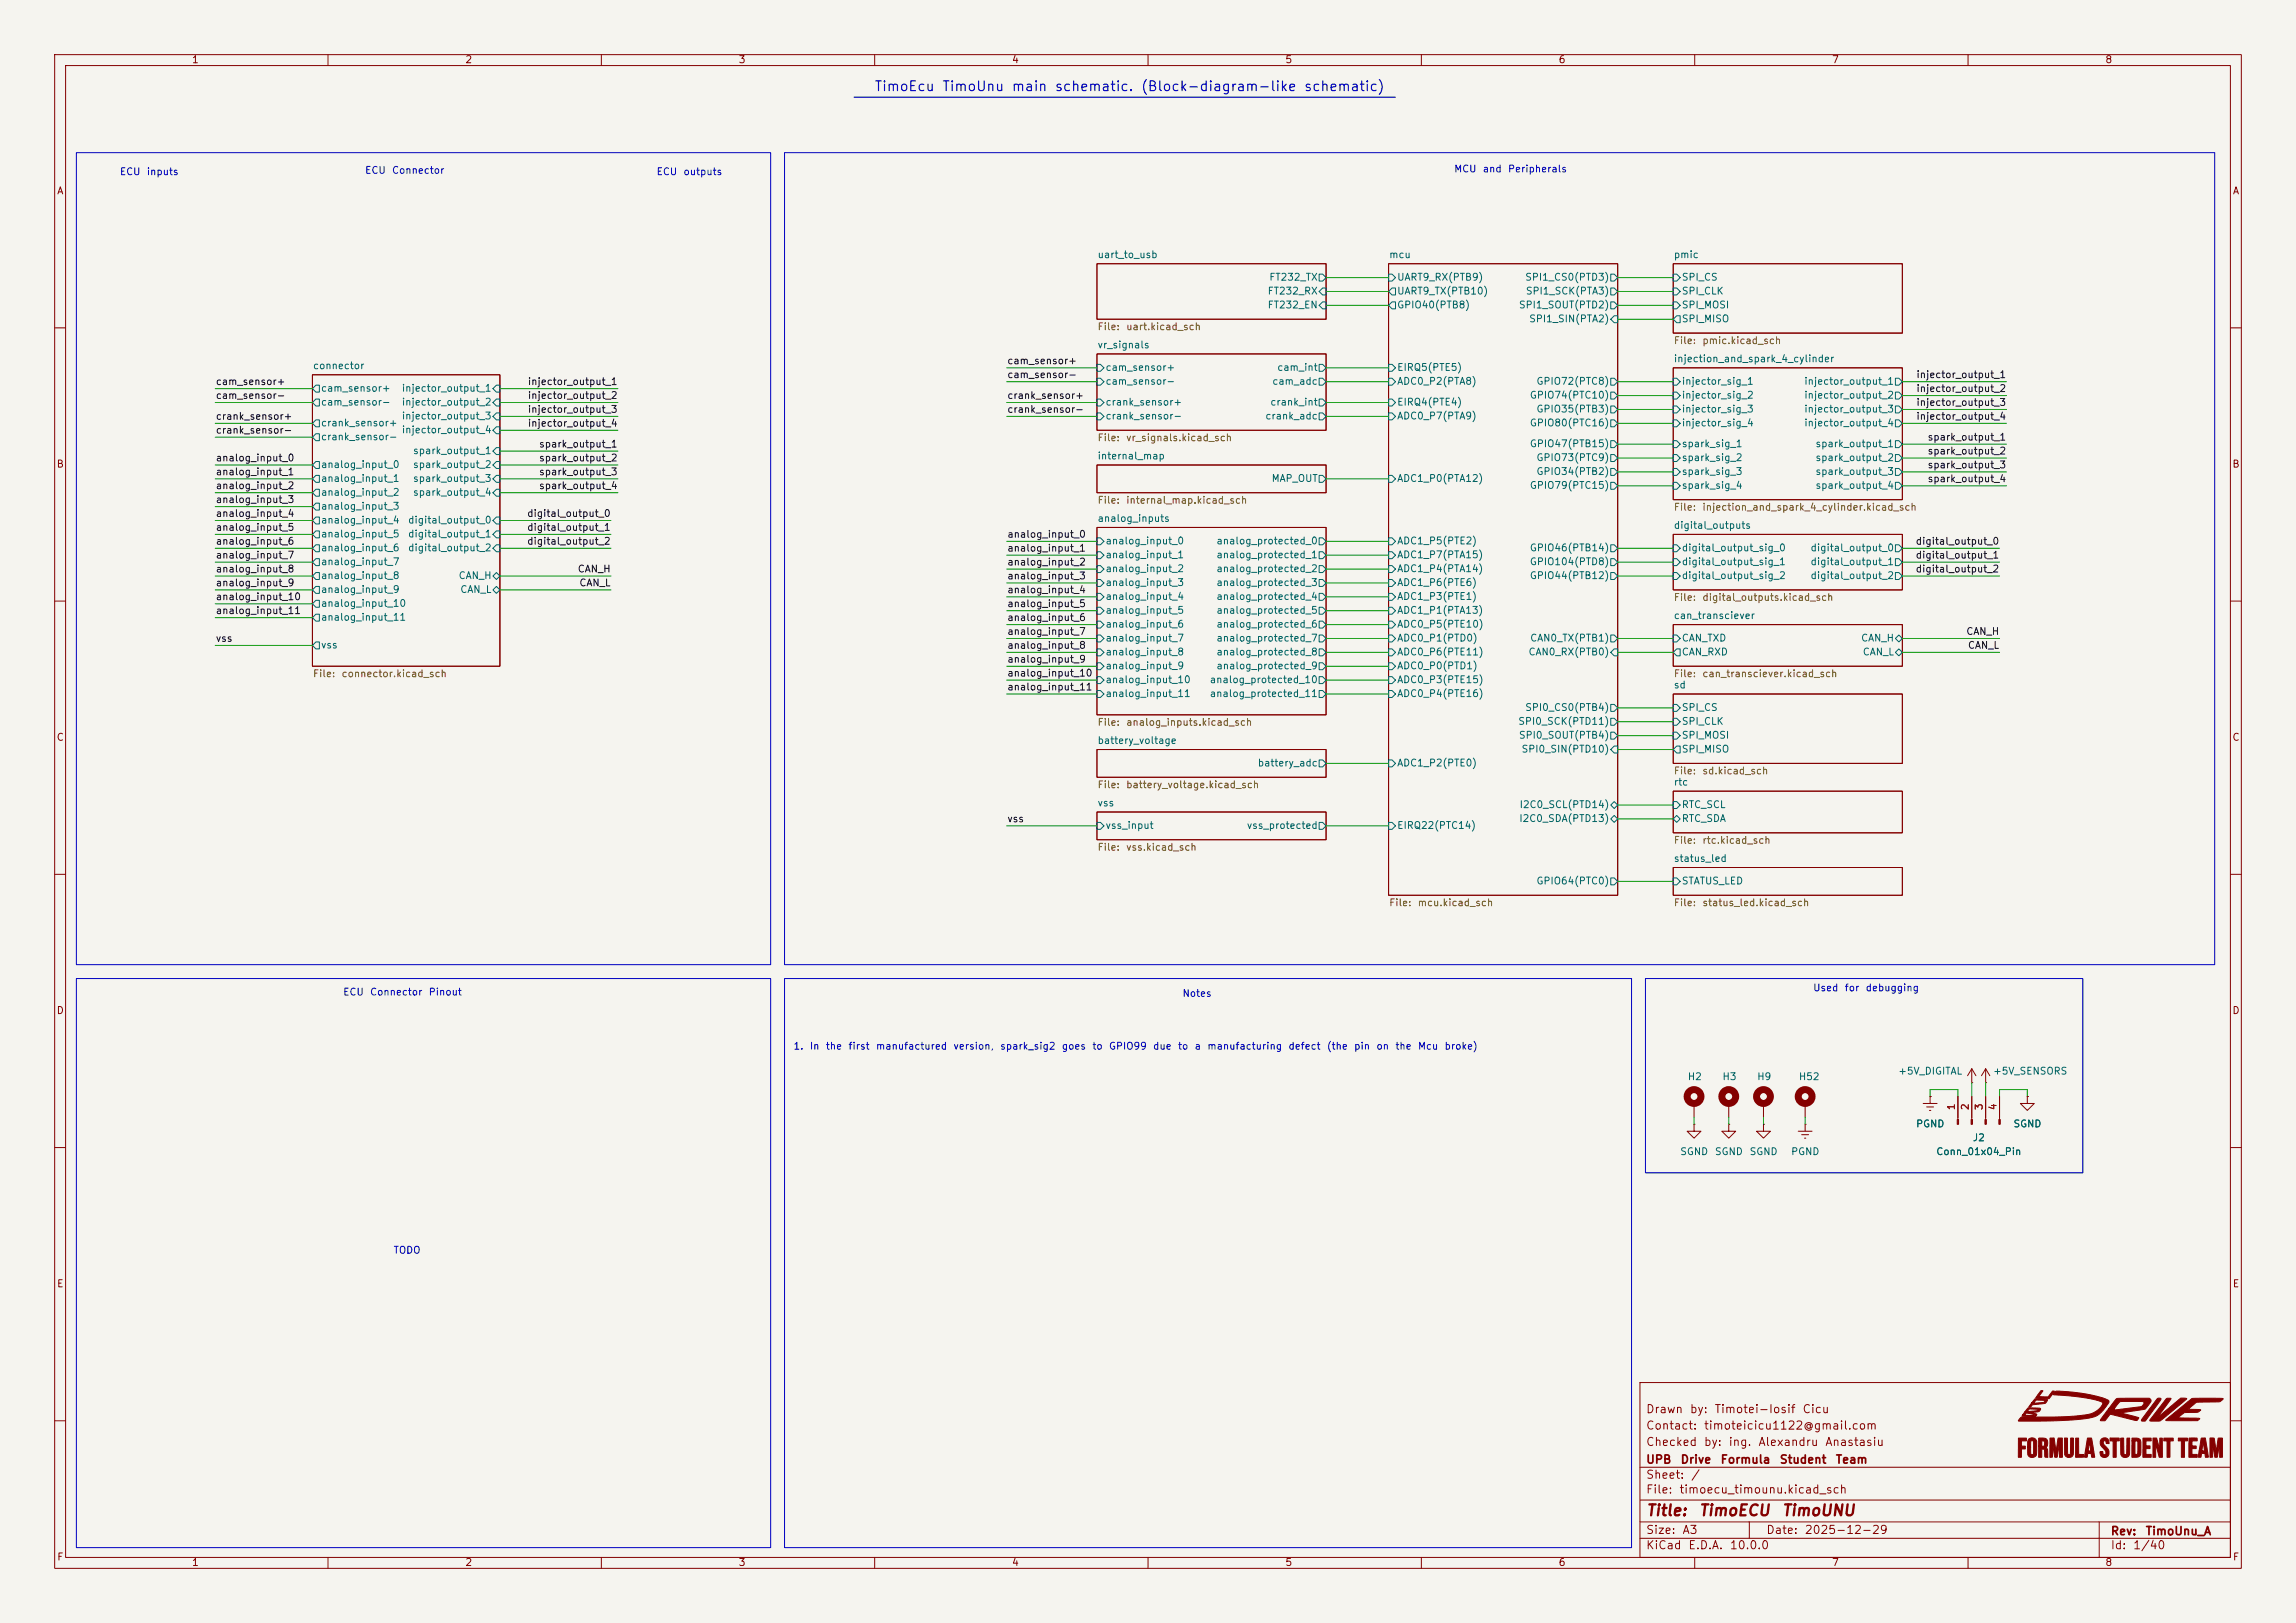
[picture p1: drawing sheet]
<svg xmlns="http://www.w3.org/2000/svg" width="420mm" height="297mm" viewBox="0 0 420 297" stroke-linecap="round" stroke-linejoin="round" font-family="sans-serif">
<defs><g id="words">
<g font-size="2" fill="#840000">
<text x="301" y="277.9">Title:</text>
<text x="310.6" y="277.9">TimoECU</text>
<text x="325.8" y="277.9">TimoUNU</text>
</g>
<g font-size="1.8" fill="#0000c2">
<text x="159.8" y="17.1">TimoEcu</text>
<text x="172.2" y="17.1">TimoUnu</text>
<text x="184.9" y="17.1">main</text>
<text x="192.8" y="17.1">schematic.</text>
<text x="208.6" y="17.1">(Block-diagram-like</text>
<text x="238.4" y="17.1">schematic)</text>
</g>
<g font-size="1.5" fill="#840000">
<text x="301" y="262">Contact:</text>
<text x="301" y="259">Drawn</text>
<text x="309" y="259">by:</text>
<text x="311.6" y="262">timoteicicu1122@gmail.com</text>
<text x="313.5" y="259">Timotei-Iosif</text>
<text x="329.6" y="259">Cicu</text>
<text x="301" y="268.2">UPB</text>
<text x="301" y="265">Checked</text>
<text x="307.3" y="268.2">Drive</text>
<text x="311.6" y="265">by:</text>
<text x="314.6" y="268.2">Formula</text>
<text x="316.1" y="265">ing.</text>
<text x="321.5" y="265">Alexandru</text>
<text x="325.4" y="268.2">Student</text>
<text x="333.8" y="265">Anastasiu</text>
<text x="335.7" y="268.2">Team</text>
<text x="301" y="273.7">File:</text>
<text x="301" y="271">Sheet:</text>
<text x="307.1" y="273.7">timoecu_timounu.kicad_sch</text>
<text x="309.2" y="271">/</text>
<text x="301" y="281.1">Size:</text>
<text x="307.6" y="281.1">A3</text>
<text x="323" y="281.1">Date:</text>
<text x="330" y="281.1">2025-12-29</text>
<text x="386" y="281.3">Rev:</text>
<text x="392.4" y="281.3">TimoUnu_A</text>
<text x="301" y="283.9">KiCad</text>
<text x="308.7" y="283.9">E.D.A.</text>
<text x="316.3" y="283.9">10.0.0</text>
<text x="386" y="283.9">Id:</text>
<text x="390.1" y="283.9">1/40</text>
</g>
<g font-size="1.3" fill="#840000">
<text x="35" y="11.9">1</text>
<text x="85" y="11.9">2</text>
<text x="135" y="11.9">3</text>
<text x="185" y="11.9">4</text>
<text x="235" y="11.9">5</text>
<text x="285" y="11.9">6</text>
<text x="335" y="11.9">7</text>
<text x="385" y="11.9">8</text>
<text x="10.3" y="35.9">A</text>
<text x="408.3" y="35.9">A</text>
<text x="10.3" y="85.9">B</text>
<text x="408.2" y="85.9">B</text>
<text x="10.3" y="135.9">C</text>
<text x="408.2" y="135.9">C</text>
<text x="10.3" y="185.9">D</text>
<text x="408.2" y="185.9">D</text>
<text x="10.3" y="235.9">E</text>
<text x="408.3" y="235.9">E</text>
<text x="10.3" y="285.9">F</text>
<text x="35" y="286.9">1</text>
<text x="85" y="286.9">2</text>
<text x="135" y="286.9">3</text>
<text x="185" y="286.9">4</text>
<text x="235" y="286.9">5</text>
<text x="285" y="286.9">6</text>
<text x="335" y="286.9">7</text>
<text x="385" y="286.9">8</text>
<text x="408.3" y="285.9">F</text>
</g>
<g font-size="1.3" fill="#0000c2">
<text x="21.8" y="32.4">ECU</text>
<text x="26.7" y="32.4">inputs</text>
<text x="66.7" y="32.1">ECU</text>
<text x="71.6" y="32.1">Connector</text>
<text x="120" y="32.4">ECU</text>
<text x="124.9" y="32.4">outputs</text>
<text x="265.9" y="31.9">MCU</text>
<text x="271.1" y="31.9">and</text>
<text x="275.7" y="31.9">Peripherals</text>
<text x="62.7" y="182.5">ECU</text>
<text x="67.6" y="182.5">Connector</text>
<text x="78.3" y="182.5">Pinout</text>
<text x="216.2" y="182.7">Notes</text>
<text x="331.6" y="181.7">Used</text>
<text x="337.3" y="181.7">for</text>
<text x="341.2" y="181.7">debugging</text>
<text x="145" y="192.4">1.</text>
<text x="148" y="192.4">In</text>
<text x="150.9" y="192.4">the</text>
<text x="155.1" y="192.4">first</text>
<text x="160.1" y="192.4">manufactured</text>
<text x="174.3" y="192.4">version,</text>
<text x="182.8" y="192.4">spark_sig2</text>
<text x="194.1" y="192.4">goes</text>
<text x="199.7" y="192.4">to</text>
<text x="202.7" y="192.4">GPIO99</text>
<text x="210.8" y="192.4">due</text>
<text x="215.4" y="192.4">to</text>
<text x="218.4" y="192.4">a</text>
<text x="220.7" y="192.4">manufacturing</text>
<text x="235.6" y="192.4">defect</text>
<text x="242.6" y="192.4">(the</text>
<text x="247.6" y="192.4">pin</text>
<text x="251.7" y="192.4">on</text>
<text x="255.1" y="192.4">the</text>
<text x="259.3" y="192.4">Mcu</text>
<text x="264.1" y="192.4">broke)</text>
<text x="71.9" y="229.7">TODO</text>
</g>
<g font-size="1.3" fill="#006464">
<text x="200.7" y="47.5">uart_to_usb</text>
<text x="254" y="47.5">mcu</text>
<text x="306.1" y="47.5">pmic</text>
<text x="232.1" y="51.7">FT232_TX</text>
<text x="255.5" y="51.7">UART9_RX(PTB9)</text>
<text x="278.9" y="51.7">SPI1_CS0(PTD3)</text>
<text x="307.5" y="51.7">SPI_CS</text>
<text x="231.8" y="54.2">FT232_RX</text>
<text x="231.8" y="56.7">FT232_EN</text>
<text x="255.5" y="54.2">UART9_TX(PTB10)</text>
<text x="255.5" y="56.7">GPIO40(PTB8)</text>
<text x="277.7" y="56.7">SPI1_SOUT(PTD2)</text>
<text x="279" y="54.2">SPI1_SCK(PTA3)</text>
<text x="279.6" y="59.3">SPI1_SIN(PTA2)</text>
<text x="307.5" y="54.2">SPI_CLK</text>
<text x="307.5" y="59.3">SPI_MISO</text>
<text x="307.5" y="56.7">SPI_MOSI</text>
<text x="200.7" y="64.1">vr_signals</text>
<text x="57.1" y="67.9">connector</text>
<text x="58.6" y="72">cam_sensor+</text>
<text x="73.4" y="72">injector_output_1</text>
<text x="202.1" y="68.2">cam_sensor+</text>
<text x="202.1" y="70.7">cam_sensor-</text>
<text x="232.6" y="70.7">cam_adc</text>
<text x="233.5" y="68.2">cam_int</text>
<text x="255.5" y="70.7">ADC0_P2(PTA8)</text>
<text x="255.5" y="68.2">EIRQ5(PTE5)</text>
<text x="280.9" y="70.7">GPIO72(PTC8)</text>
<text x="306.1" y="66.6">injection_and_spark_4_cylinder</text>
<text x="307.5" y="70.7">injector_sig_1</text>
<text x="329.9" y="70.7">injector_output_1</text>
<text x="58.6" y="74.5">cam_sensor-</text>
<text x="73.4" y="74.5">injector_output_2</text>
<text x="73.4" y="77.1">injector_output_3</text>
<text x="202.1" y="74.5">crank_sensor+</text>
<text x="202.1" y="77.1">crank_sensor-</text>
<text x="231.4" y="77.1">crank_adc</text>
<text x="232.3" y="74.5">crank_int</text>
<text x="255.5" y="77.1">ADC0_P7(PTA9)</text>
<text x="255.5" y="74.5">EIRQ4(PTE4)</text>
<text x="279.7" y="73.3">GPIO74(PTC10)</text>
<text x="280.9" y="75.8">GPIO35(PTB3)</text>
<text x="307.5" y="73.3">injector_sig_2</text>
<text x="307.5" y="75.8">injector_sig_3</text>
<text x="329.9" y="73.3">injector_output_2</text>
<text x="329.9" y="75.8">injector_output_3</text>
<text x="58.6" y="78.3">crank_sensor+</text>
<text x="58.6" y="80.9">crank_sensor-</text>
<text x="73.4" y="79.6">injector_output_4</text>
<text x="75.4" y="83.4">spark_output_1</text>
<text x="279.7" y="78.3">GPIO80(PTC16)</text>
<text x="279.7" y="82.1">GPIO47(PTB15)</text>
<text x="307.5" y="78.3">injector_sig_4</text>
<text x="307.5" y="82.1">spark_sig_1</text>
<text x="329.9" y="78.3">injector_output_4</text>
<text x="332" y="82.1">spark_output_1</text>
<text x="58.6" y="86">analog_input_0</text>
<text x="58.6" y="88.5">analog_input_1</text>
<text x="75.4" y="86">spark_output_2</text>
<text x="75.4" y="88.5">spark_output_3</text>
<text x="200.7" y="84.4">internal_map</text>
<text x="232.5" y="88.5">MAP_OUT</text>
<text x="255.5" y="88.5">ADC1_P0(PTA12)</text>
<text x="279.7" y="89.8">GPIO79(PTC15)</text>
<text x="280.9" y="87.2">GPIO34(PTB2)</text>
<text x="280.9" y="84.7">GPIO73(PTC9)</text>
<text x="307.5" y="84.7">spark_sig_2</text>
<text x="307.5" y="87.2">spark_sig_3</text>
<text x="307.5" y="89.8">spark_sig_4</text>
<text x="332" y="84.7">spark_output_2</text>
<text x="332" y="87.2">spark_output_3</text>
<text x="332" y="89.8">spark_output_4</text>
<text x="58.6" y="91">analog_input_2</text>
<text x="58.6" y="93.6">analog_input_3</text>
<text x="75.4" y="91">spark_output_4</text>
<text x="200.7" y="95.8">analog_inputs</text>
<text x="58.6" y="96.1">analog_input_4</text>
<text x="58.6" y="98.7">analog_input_5</text>
<text x="58.6" y="101.2">analog_input_6</text>
<text x="74.5" y="96.1">digital_output_0</text>
<text x="74.5" y="98.7">digital_output_1</text>
<text x="74.5" y="101.2">digital_output_2</text>
<text x="202.1" y="99.9">analog_input_0</text>
<text x="222.4" y="99.9">analog_protected_0</text>
<text x="255.5" y="99.9">ADC1_P5(PTE2)</text>
<text x="279.7" y="101.2">GPIO46(PTB14)</text>
<text x="306.1" y="97.1">digital_outputs</text>
<text x="307.5" y="101.2">digital_output_sig_0</text>
<text x="331.1" y="101.2">digital_output_0</text>
<text x="58.6" y="103.7">analog_input_7</text>
<text x="58.6" y="106.3">analog_input_8</text>
<text x="83.8" y="106.3">CAN_H</text>
<text x="202.1" y="102.5">analog_input_1</text>
<text x="202.1" y="105">analog_input_2</text>
<text x="202.1" y="107.5">analog_input_3</text>
<text x="222.4" y="102.5">analog_protected_1</text>
<text x="222.4" y="105">analog_protected_2</text>
<text x="222.4" y="107.5">analog_protected_3</text>
<text x="255.5" y="105">ADC1_P4(PTA14)</text>
<text x="255.5" y="107.5">ADC1_P6(PTE6)</text>
<text x="255.5" y="102.5">ADC1_P7(PTA15)</text>
<text x="279.7" y="103.7">GPIO104(PTD8)</text>
<text x="279.7" y="106.3">GPIO44(PTB12)</text>
<text x="307.5" y="103.7">digital_output_sig_1</text>
<text x="307.5" y="106.3">digital_output_sig_2</text>
<text x="331.1" y="103.7">digital_output_1</text>
<text x="331.1" y="106.3">digital_output_2</text>
<text x="58.6" y="108.8">analog_input_9</text>
<text x="58.6" y="111.4">analog_input_10</text>
<text x="58.6" y="113.9">analog_input_11</text>
<text x="84.1" y="108.8">CAN_L</text>
<text x="202.1" y="110.1">analog_input_4</text>
<text x="202.1" y="112.6">analog_input_5</text>
<text x="222.4" y="110.1">analog_protected_4</text>
<text x="222.4" y="112.6">analog_protected_5</text>
<text x="255.5" y="112.6">ADC1_P1(PTA13)</text>
<text x="255.5" y="110.1">ADC1_P3(PTE1)</text>
<text x="306.1" y="113.6">can_transciever</text>
<text x="58.6" y="119">vss</text>
<text x="202.1" y="115.2">analog_input_6</text>
<text x="202.1" y="117.7">analog_input_7</text>
<text x="222.4" y="115.2">analog_protected_6</text>
<text x="222.4" y="117.7">analog_protected_7</text>
<text x="255.5" y="117.7">ADC0_P1(PTD0)</text>
<text x="255.5" y="115.2">ADC0_P5(PTE10)</text>
<text x="279.8" y="117.7">CAN0_TX(PTB1)</text>
<text x="307.5" y="117.7">CAN_TXD</text>
<text x="340.3" y="117.7">CAN_H</text>
<text x="202.1" y="120.2">analog_input_8</text>
<text x="202.1" y="122.8">analog_input_9</text>
<text x="202.1" y="125.3">analog_input_10</text>
<text x="221.2" y="125.3">analog_protected_10</text>
<text x="222.4" y="120.2">analog_protected_8</text>
<text x="222.4" y="122.8">analog_protected_9</text>
<text x="255.5" y="122.8">ADC0_P0(PTD1)</text>
<text x="255.5" y="125.3">ADC0_P3(PTE15)</text>
<text x="255.5" y="120.2">ADC0_P6(PTE11)</text>
<text x="279.5" y="120.2">CAN0_RX(PTB0)</text>
<text x="307.5" y="120.2">CAN_RXD</text>
<text x="340.6" y="120.2">CAN_L</text>
<text x="202.1" y="127.9">analog_input_11</text>
<text x="221.2" y="127.9">analog_protected_11</text>
<text x="255.5" y="127.9">ADC0_P4(PTE16)</text>
<text x="278.9" y="130.4">SPI0_CS0(PTB4)</text>
<text x="306.1" y="126.3">sd</text>
<text x="307.5" y="130.4">SPI_CS</text>
<text x="200.7" y="136.4">battery_voltage</text>
<text x="277.6" y="132.9">SPI0_SCK(PTD11)</text>
<text x="277.7" y="135.5">SPI0_SOUT(PTB4)</text>
<text x="307.5" y="135.5">SPI_MOSI</text>
<text x="307.5" y="132.9">SPI_CLK</text>
<text x="230" y="140.6">battery_adc</text>
<text x="255.5" y="140.6">ADC1_P2(PTE0)</text>
<text x="278.2" y="138">SPI0_SIN(PTD10)</text>
<text x="307.5" y="138">SPI_MISO</text>
<text x="200.7" y="147.9">vss</text>
<text x="277.9" y="148.2">I2C0_SCL(PTD14)</text>
<text x="306.1" y="144.1">rtc</text>
<text x="307.5" y="148.2">RTC_SCL</text>
<text x="202.1" y="152">vss_input</text>
<text x="228" y="152">vss_protected</text>
<text x="255.5" y="152">EIRQ22(PTC14)</text>
<text x="277.8" y="150.7">I2C0_SDA(PTD13)</text>
<text x="307.5" y="150.7">RTC_SDA</text>
<text x="306.1" y="158">status_led</text>
<text x="280.9" y="162.2">GPIO64(PTC0)</text>
<text x="307.5" y="162.2">STATUS_LED</text>
<text x="308.6" y="198">H2</text>
<text x="315" y="198">H3</text>
<text x="321.3" y="198">H9</text>
<text x="328.9" y="198">H52</text>
<text x="347.1" y="197">+5V_DIGITAL</text>
<text x="364.5" y="197">+5V_SENSORS</text>
<text x="350.4" y="206.6">PGND</text>
<text x="360.8" y="209.1">J2</text>
<text x="368.2" y="206.6">SGND</text>
<text x="307.2" y="211.7">SGND</text>
<text x="313.6" y="211.7">SGND</text>
<text x="319.9" y="211.7">SGND</text>
<text x="327.5" y="211.7">PGND</text>
<text x="354.1" y="211.7">Conn_01x04_Pin</text>
</g>
<g font-size="1.3" fill="#725600">
<text x="200.7" y="60.7">File:</text>
<text x="205.9" y="60.7">uart.kicad_sch</text>
<text x="306.1" y="63.3">File:</text>
<text x="311.3" y="63.3">pmic.kicad_sch</text>
<text x="200.7" y="81.1">File:</text>
<text x="205.9" y="81.1">vr_signals.kicad_sch</text>
<text x="200.7" y="92.5">File:</text>
<text x="205.9" y="92.5">internal_map.kicad_sch</text>
<text x="306.1" y="93.8">File:</text>
<text x="311.3" y="93.8">injection_and_spark_4_cylinder.kicad_sch</text>
<text x="306.1" y="110.3">File:</text>
<text x="311.3" y="110.3">digital_outputs.kicad_sch</text>
<text x="57.1" y="124.2">File:</text>
<text x="62.4" y="124.2">connector.kicad_sch</text>
<text x="306.1" y="124.2">File:</text>
<text x="311.3" y="124.2">can_transciever.kicad_sch</text>
<text x="200.7" y="133.1">File:</text>
<text x="205.9" y="133.1">analog_inputs.kicad_sch</text>
<text x="306.1" y="142">File:</text>
<text x="311.3" y="142">sd.kicad_sch</text>
<text x="200.7" y="144.6">File:</text>
<text x="205.9" y="144.6">battery_voltage.kicad_sch</text>
<text x="200.7" y="156">File:</text>
<text x="205.9" y="156">vss.kicad_sch</text>
<text x="306.1" y="154.7">File:</text>
<text x="311.3" y="154.7">rtc.kicad_sch</text>
<text x="254" y="166.1">File:</text>
<text x="259.2" y="166.1">mcu.kicad_sch</text>
<text x="306.1" y="166.1">File:</text>
<text x="311.3" y="166.1">status_led.kicad_sch</text>
</g>
<g font-size="1.3" fill="#0f0f0f">
<text x="39.4" y="70.8">cam_sensor+</text>
<text x="96.4" y="70.8">injector_output_1</text>
<text x="184.1" y="69.5">cam_sensor-</text>
<text x="184.1" y="67">cam_sensor+</text>
<text x="350.4" y="69.5">injector_output_1</text>
<text x="39.4" y="73.3">cam_sensor-</text>
<text x="39.4" y="77.1">crank_sensor+</text>
<text x="96.4" y="75.9">injector_output_3</text>
<text x="96.4" y="73.3">injector_output_2</text>
<text x="184.1" y="75.9">crank_sensor-</text>
<text x="184.1" y="73.3">crank_sensor+</text>
<text x="350.4" y="77.1">injector_output_4</text>
<text x="350.4" y="74.6">injector_output_3</text>
<text x="350.4" y="72">injector_output_2</text>
<text x="39.4" y="79.7">crank_sensor-</text>
<text x="96.4" y="78.4">injector_output_4</text>
<text x="98.5" y="82.2">spark_output_1</text>
<text x="352.5" y="83.5">spark_output_2</text>
<text x="352.5" y="80.9">spark_output_1</text>
<text x="39.4" y="89.8">analog_input_2</text>
<text x="39.4" y="87.3">analog_input_1</text>
<text x="39.4" y="84.7">analog_input_0</text>
<text x="98.5" y="87.3">spark_output_3</text>
<text x="98.5" y="89.8">spark_output_4</text>
<text x="98.5" y="84.7">spark_output_2</text>
<text x="352.5" y="88.6">spark_output_4</text>
<text x="352.5" y="86">spark_output_3</text>
<text x="39.4" y="92.4">analog_input_3</text>
<text x="39.4" y="94.9">analog_input_4</text>
<text x="96.3" y="94.9">digital_output_0</text>
<text x="39.4" y="100">analog_input_6</text>
<text x="39.4" y="97.4">analog_input_5</text>
<text x="96.3" y="100">digital_output_2</text>
<text x="96.3" y="97.4">digital_output_1</text>
<text x="184.1" y="98.7">analog_input_0</text>
<text x="184.1" y="101.3">analog_input_1</text>
<text x="350.3" y="100">digital_output_0</text>
<text x="39.4" y="102.5">analog_input_7</text>
<text x="39.4" y="105.1">analog_input_8</text>
<text x="39.4" y="107.6">analog_input_9</text>
<text x="105.6" y="105.1">CAN_H</text>
<text x="105.9" y="107.6">CAN_L</text>
<text x="184.1" y="106.3">analog_input_3</text>
<text x="184.1" y="103.8">analog_input_2</text>
<text x="350.3" y="102.5">digital_output_1</text>
<text x="350.3" y="105.1">digital_output_2</text>
<text x="39.4" y="110.1">analog_input_10</text>
<text x="39.4" y="112.7">analog_input_11</text>
<text x="184.1" y="114">analog_input_6</text>
<text x="184.1" y="111.4">analog_input_5</text>
<text x="184.1" y="108.9">analog_input_4</text>
<text x="39.4" y="117.8">vss</text>
<text x="184.1" y="119">analog_input_8</text>
<text x="184.1" y="116.5">analog_input_7</text>
<text x="359.6" y="116.5">CAN_H</text>
<text x="359.9" y="119">CAN_L</text>
<text x="184.1" y="121.6">analog_input_9</text>
<text x="184.1" y="124.1">analog_input_10</text>
<text x="184.1" y="126.7">analog_input_11</text>
<text x="184.1" y="150.8">vss</text>
</g>
<g font-size="1.3" fill="#a90000">
<text x="357.9" y="203.3" transform="rotate(-90 357.9 203.3)">1</text>
<text x="360.4" y="203.3" transform="rotate(-90 360.4 203.3)">2</text>
<text x="363" y="203.3" transform="rotate(-90 363 203.3)">3</text>
<text x="365.5" y="203.3" transform="rotate(-90 365.5 203.3)">4</text>
</g>
</g></defs>
<path d="M0 0h420v297h-420z" fill="#f5f4ef" stroke="#f5f4ef" stroke-width=".18"/>
<g fill="none" stroke="#840000" stroke-width=".18">
<path d="M10 10h400v277h-400zM12 12h396v273h-396zM60 10v2M110 10v2M160 10v2M210 10v2M260 10v2M310 10v2M360 10v2M200.7 48.3h41.9v10.1h-41.9zM254 48.3h41.9v115.5h-41.9zM306.1 48.3h41.9v12.7h-41.9z"/>
<path d="M10 60h2M57.1 68.6h34.3v53.3h-34.3zM200.7 64.8h41.9v13.9h-41.9zM306.1 67.3h41.9v24.1h-41.9zM408 60h2M200.7 96.5h41.9v34.3h-41.9zM200.7 85.1h41.9v5.1h-41.9zM306.1 97.8h41.9v10.2h-41.9zM10 110h2M306.1 114.3h41.9v7.6h-41.9zM408 110h2M200.7 137.2h41.9v5h-41.9z"/>
<path d="M306.1 127h41.9v12.7h-41.9zM10 160h2M200.7 148.6h41.9v5.1h-41.9zM306.1 158.8h41.9v5h-41.9zM306.1 144.8h41.9v7.6h-41.9zM408 160h2M360.7 198.1h.1M360.7 195.6l-.8 1.3M360.7 195.6l.7 1.3M360.7 195.6v2.5M363.2 198.1h.1M363.2 195.6v2.5"/>
<path d="M363.2 195.6l-.7 1.3M363.2 195.6l.8 1.3M10 210h2M309.9 205.7v1.3h1.2l-1.2 1.3-1.3-1.3h1.3M309.9 205.7h.1M309.9 201.9v2.6M316.2 205.7v1.3h1.3l-1.3 1.3-1.2-1.3h1.2M316.2 205.7h.1M316.2 201.9v2.6M322.6 205.7v1.3h1.2l-1.2 1.3-1.3-1.3h1.3M322.6 205.7h.1M322.6 201.9v2.6"/>
<path d="M328.9 207h2.6M329.6 207.6h1.2M330.1 208.3h.2M330.2 205.7h.1M330.2 201.9v2.6M330.2 205.7v1.3M351.8 201.9h2.5M352.4 202.6h1.3M352.9 203.2h.3M353.1 200.7h.1M353.1 200.7v1.2M358.1 200.7v4.2"/>
<path d="M360.7 200.7v4.2M363.2 200.7v4.2M365.8 200.7v4.2M370.8 200.7v1.2h1.3l-1.3 1.3-1.2-1.3h1.2M370.8 200.7h.1M408 210h2M300 253h108v32h-108zM10 260h2M300 278.5h108M300 274.5h108M300 268.5h108M320 278.5v3"/>
<path d="M384 278.5v6.5M408 260h2M60 285v2M110 285v2M160 285v2M210 285v2M260 285v2M300 281.5h108M310 285v2M360 285v2"/>
</g>
<g fill="none" stroke="#006464" stroke-width=".18">
<path d="M241.3 50.2h.6l.7 .6-.7 .6h-.6zM241.9 52.7h.7v1.3h-.7l-.6-.7zM241.9 55.2h.7v1.3h-.7l-.6-.6zM254 50.2h.6l.7 .6-.7 .6h-.6zM254.6 52.7h.7v1.3h-.7l-.6-.7zM254.6 55.2h.7v1.3h-.7l-.6-.6zM294.6 50.2h.7l.6 .6-.6 .6h-.7zM294.6 52.7h.7l.6 .6-.6 .7h-.7zM294.6 55.2h.7l.6 .7-.6 .6h-.7zM295.3 57.8h.6v1.3h-.6l-.7-.7zM306.1 52.7h.6l.6 .6-.6 .7h-.6zM306.1 50.2h.6l.6 .6-.6 .6h-.6z"/>
<path d="M306.1 55.2h.6l.6 .7-.6 .6h-.6zM306.7 57.8h.6v1.3h-.6l-.6-.7zM57.8 70.5h.6v1.3h-.6l-.7-.7zM57.8 73h.6v1.3h-.6l-.7-.6zM57.8 76.8h.6v1.3h-.6l-.7-.6zM57.8 79.4h.6v1.2h-.6l-.7-.6zM90.2 71.1l.6-.6h.6v1.3h-.6zM90.2 76.2l.6-.6h.6v1.2h-.6zM90.8 73h.6v1.3h-.6l-.6-.6zM90.8 78.1h.6v1.3h-.6l-.6-.7zM200.7 66.7h.6l.6 .6-.6 .6h-.6zM200.7 69.2h.6l.6 .7-.6 .6h-.6z"/>
<path d="M200.7 73h.6l.6 .7-.6 .6h-.6zM200.7 75.6h.6l.6 .6-.6 .6h-.6zM241.3 69.2h.6l.7 .7-.7 .6h-.6zM241.3 66.7h.6l.7 .6-.7 .6h-.6zM241.3 75.6h.6l.7 .6-.7 .6h-.6zM241.3 73h.6l.7 .7-.7 .6h-.6zM254 69.2h.6l.7 .7-.7 .6h-.6zM254 75.6h.6l.7 .6-.7 .6h-.6zM254 66.7h.6l.7 .6-.7 .6h-.6zM254 73h.6l.7 .7-.7 .6h-.6zM294.6 76.8h.7l.6 .7-.6 .6h-.7zM294.6 74.3h.7l.6 .6-.6 .7h-.7z"/>
<path d="M294.6 69.2h.7l.6 .7-.6 .6h-.7zM294.6 71.8h.7l.6 .6-.6 .6h-.7zM306.1 69.2h.6l.6 .7-.6 .6h-.6zM306.1 71.8h.6l.6 .6-.6 .6h-.6zM306.1 74.3h.6l.6 .6-.6 .7h-.6zM306.1 76.8h.6l.6 .7-.6 .6h-.6zM346.7 69.2h.6l.7 .7-.7 .6h-.6zM346.7 71.8h.6l.7 .6-.7 .6h-.6zM346.7 74.3h.6l.7 .6-.7 .7h-.6zM346.7 76.8h.6l.7 .7-.7 .6h-.6zM57.8 84.5h.6v1.2h-.6l-.7-.6zM57.8 87h.6v1.3h-.6l-.7-.7z"/>
<path d="M57.8 89.5h.6v1.3h-.6l-.7-.6zM57.8 92.1h.6v1.2h-.6l-.7-.6zM57.8 94.6h.6v1.3h-.6l-.7-.6zM57.8 97.2h.6v1.2h-.6l-.7-.6zM57.8 99.7h.6v1.3h-.6l-.7-.7zM90.2 82.6l.6-.7h.6v1.3h-.6zM90.2 87.6l.6-.6h.6v1.3h-.6zM90.8 84.5h.6v1.2h-.6l-.6-.6zM90.8 89.5h.6v1.3h-.6l-.6-.6zM90.8 94.6h.6v1.3h-.6l-.6-.6zM90.8 97.2h.6v1.2h-.6l-.6-.6zM200.7 98.4h.6l.6 .7-.6 .6h-.6z"/>
<path d="M241.3 98.4h.6l.7 .7-.7 .6h-.6zM241.3 87h.6l.7 .6-.7 .7h-.6zM254 87h.6l.7 .6-.7 .7h-.6zM254 98.4h.6l.7 .7-.7 .6h-.6zM294.6 88.3h.7l.6 .6-.6 .6h-.7zM294.6 85.7h.7l.6 .7-.6 .6h-.7zM294.6 99.7h.7l.6 .6-.6 .7h-.7zM294.6 80.6h.7l.6 .7-.6 .6h-.7zM294.6 83.2h.7l.6 .6-.6 .7h-.7zM306.1 80.6h.6l.6 .7-.6 .6h-.6zM306.1 83.2h.6l.6 .6-.6 .7h-.6zM306.1 85.7h.6l.6 .7-.6 .6h-.6z"/>
<path d="M306.1 88.3h.6l.6 .6-.6 .6h-.6zM306.1 99.7h.6l.6 .6-.6 .7h-.6zM346.7 80.6h.6l.7 .7-.7 .6h-.6zM346.7 83.2h.6l.7 .6-.7 .7h-.6zM346.7 85.7h.6l.7 .7-.7 .6h-.6zM346.7 88.3h.6l.7 .6-.7 .6h-.6zM346.7 99.7h.6l.7 .6-.7 .7h-.6zM57.8 102.2h.6v1.3h-.6l-.7-.6zM57.8 104.8h.6v1.2h-.6l-.7-.6zM57.8 107.3h.6v1.3h-.6l-.7-.6zM57.8 109.9h.6v1.2h-.6l-.7-.6zM57.8 112.4h.6v1.3h-.6l-.7-.7z"/>
<path d="M57.8 117.5h.6v1.2h-.6l-.7-.6zM90.2 105.4l.6-.6 .6 .6-.6 .6zM90.2 108l.6-.7 .6 .7-.6 .6zM90.2 100.3l.6-.6h.6v1.3h-.6zM200.7 101h.6l.6 .6-.6 .6h-.6zM200.7 103.5h.6l.6 .6-.6 .7h-.6zM200.7 106h.6l.6 .7-.6 .6h-.6zM200.7 108.6h.6l.6 .6-.6 .7h-.6zM200.7 111.1h.6l.6 .7-.6 .6h-.6zM200.7 113.7h.6l.6 .6-.6 .6h-.6zM200.7 116.2h.6l.6 .6-.6 .7h-.6zM200.7 118.7h.6l.6 .7-.6 .6h-.6z"/>
<path d="M241.3 101h.6l.7 .6-.7 .6h-.6zM241.3 103.5h.6l.7 .6-.7 .7h-.6zM241.3 106h.6l.7 .7-.7 .6h-.6zM241.3 108.6h.6l.7 .6-.7 .7h-.6zM241.3 111.1h.6l.7 .7-.7 .6h-.6zM241.3 113.7h.6l.7 .6-.7 .6h-.6zM241.3 116.2h.6l.7 .6-.7 .7h-.6zM241.3 118.7h.6l.7 .7-.7 .6h-.6zM254 116.2h.6l.7 .6-.7 .7h-.6zM254 113.7h.6l.7 .6-.7 .6h-.6zM254 118.7h.6l.7 .7-.7 .6h-.6zM254 111.1h.6l.7 .7-.7 .6h-.6z"/>
<path d="M254 108.6h.6l.7 .6-.7 .7h-.6zM254 103.5h.6l.7 .6-.7 .7h-.6zM254 106h.6l.7 .7-.7 .6h-.6zM254 101h.6l.7 .6-.7 .6h-.6zM294.6 102.2h.7l.6 .7-.6 .6h-.7zM294.6 116.2h.7l.6 .6-.6 .7h-.7zM294.6 104.8h.7l.6 .6-.6 .6h-.7zM295.3 118.7h.6v1.3h-.6l-.7-.6zM306.1 116.2h.6l.6 .6-.6 .7h-.6zM306.1 102.2h.6l.6 .7-.6 .6h-.6zM306.1 104.8h.6l.6 .6-.6 .6h-.6zM306.7 118.7h.6v1.3h-.6l-.6-.6z"/>
<path d="M346.7 116.8l.6-.6 .7 .6-.7 .7zM346.7 119.4l.6-.7 .7 .7-.7 .6zM346.7 102.2h.6l.7 .7-.7 .6h-.6zM346.7 104.8h.6l.7 .6-.7 .6h-.6zM200.7 121.3h.6l.6 .6-.6 .7h-.6zM200.7 123.8h.6l.6 .7-.6 .6h-.6zM200.7 126.4h.6l.6 .6-.6 .6h-.6zM241.3 121.3h.6l.7 .6-.7 .7h-.6zM241.3 123.8h.6l.7 .7-.7 .6h-.6zM241.3 126.4h.6l.7 .6-.7 .6h-.6zM241.3 139.1h.6l.7 .6-.7 .6h-.6zM254 121.3h.6l.7 .6-.7 .7h-.6z"/>
<path d="M254 123.8h.6l.7 .7-.7 .6h-.6zM254 126.4h.6l.7 .6-.7 .6h-.6zM254 139.1h.6l.7 .6-.7 .6h-.6zM294.6 128.9h.7l.6 .6-.6 .7h-.7zM294.6 131.4h.7l.6 .7-.6 .6h-.7zM294.6 134h.7l.6 .6-.6 .7h-.7zM295.3 136.5h.6v1.3h-.6l-.7-.6zM306.1 134h.6l.6 .6-.6 .7h-.6zM306.1 131.4h.6l.6 .7-.6 .6h-.6zM306.1 128.9h.6l.6 .6-.6 .7h-.6zM306.7 136.5h.6v1.3h-.6l-.6-.6zM200.7 150.5h.6l.6 .6-.6 .7h-.6z"/>
<path d="M241.3 150.5h.6l.7 .6-.7 .7h-.6zM254 150.5h.6l.7 .6-.7 .7h-.6zM294.6 149.9l.7-.7 .6 .7-.6 .6zM295.3 146.7l.6 .6-.6 .7-.7-.7zM306.1 146.7h.6l.6 .6-.6 .7h-.6zM306.1 149.9l.6-.7 .6 .7-.6 .6zM294.6 160.7h.7l.6 .6-.6 .6h-.7zM306.1 160.7h.6l.6 .6-.6 .6h-.6z"/>
</g>
<g fill="#840000" stroke="#840000" stroke-width=".18">
<path d="M369.2 263.2h1.5v.5h-.9v.9h.7v.6h-.7v1.5h-.6z"/>
<path d="M369.7 259.4l1.1-.1a50.4 50.4 0 0 0 11.9-.7 3.1 3.1 0 0 0 1.9-1.8v-.1a16.5 16.5 0 0 0-6-1.3l-2.9-.2h-.1l.1-.2a.92 .92 0 0 1 1.2-.4 23.7 23.7 0 0 1 8.7 1.6 .45 .45 0 0 1-.1 .8 4.9 4.9 0 0 1-4.6 2.7l-5.4 .3h-6.3a.45 .45 0 0 1 .4-.5z"/>
<path d="M372.2 256h1.7a.46 .46 0 0 1 .6 .2l-.1 .3a1.05 1.05 0 0 1-1.2 .4l-.5 .1a1.56 1.56 0 0 0-1.4 .5l-.2-.1a.97 .97 0 0 1 1.3-.6l1.4-.2 .3-.2-.2-.1-.8-.1a.74 .74 0 0 0-1.1 .6h-.4z"/>
<path d="M371.1 263.3a.9 .9 0 0 1 1.5 .4v1.8a.88 .88 0 0 1-.9 1.2 .88 .88 0 0 1-.8-1.2v-.6h.5v.8a.33 .33 0 0 0 .3 .5 .33 .33 0 0 0 .3-.5v-1.5a.34 .34 0 0 0-.3-.6 .33 .33 0 0 0-.3 .5v.8h-.5v-1.1z"/>
<path d="M371 257.6l1.3 .1a.94 .94 0 0 1 1 .1 .76 .76 0 0 1-1 .6l-.8 .1 1 .3-.1 .4h-2.5l.1-.2h2.1l-.1-.1-.8-.2a.54 .54 0 0 0-.8 .3h-.4a1.06 1.06 0 0 1 1.3-.7l.7-.1a.66 .66 0 0 0 .8-.2l-1.6-.2-.3 .5h-.5z"/>
<path d="M372.9 263.2h.7a.86 .86 0 0 1 .8 .2 .86 .86 0 0 1 .2 .9l-.3 .6a1.12 1.12 0 0 1 .3 1.1v.7h-.4a1.01 1.01 0 0 1-.2-1.1l-.1-.4h-.4v1.5h-.6v-2h.6a.54 .54 0 0 0 .5-.3 .54 .54 0 0 0-.1-.6l-.4-.1v1h-.6z"/>
<path d="M375 263.2l.7-.1 .4 2.4 .3-2a.28 .28 0 0 1 .1-.4 .28 .28 0 0 1 .4 .1h.3l.1 3.5h-.6v-2.6l-.3 2.1a.34 .34 0 0 1-.3 .5 .34 .34 0 0 1-.3-.5l-.3-1.9-.1 2.3-.4 .1z"/>
<path d="M373.3 254.5h.4l-.7 1 1.6 .1 .9-1.1 .3 .1-1 1.4-2.4-.1z"/>
<path d="M377.7 263.1l.5 .1v2.5a.32 .32 0 0 0 .2 .5 .32 .32 0 0 0 .3-.5l.1-2.5h.5v2.4a.87 .87 0 0 1-.5 1.1 .87 .87 0 0 1-1.1-.5z"/>
<path d="M379.7 263.2h.5v2.9l.9 .1v.5h-1.4z"/>
<path d="M381.8 263.2h.4a.36 .36 0 0 1 .4 0 .36 .36 0 0 1 .1 .4l.5 3.1h-.6l-.1-.7h-.6l-.1 .4a.29 .29 0 0 1-.2 .3 .29 .29 0 0 1-.3-.2l.2-1 .9-.1-.2-1.5-.2 1.6h-.5z"/>
<path d="M387.1 256l.7-.1h5.4a.6 .6 0 0 1 0 1l-.3 .4a1.28 1.28 0 0 1-1.5 .7l-3.4 .5 3.1 .9a.43 .43 0 0 1-.1 .5 .43 .43 0 0 1-.5 0l-3.5-.9a1.15 1.15 0 0 0-1.1-.1l-.3 .4a1.08 1.08 0 0 1-1.4 .7l1.5-2.1h1l.3 .1 4-.5a.89 .89 0 0 0 1.1-.9l-.2-.1h-3.1a1.33 1.33 0 0 0-1.7 .8l-.4 .6h-1z"/>
<path d="M384.3 263.4a.85 .85 0 0 1 1.1-.2 .85 .85 0 0 1 .4 1h-.5v-.3a.3 .3 0 0 0-.5-.2 .3 .3 0 0 0 0 .5l.2 .3a1.29 1.29 0 0 1 .4 2.1 .79 .79 0 0 1-1 0 .79 .79 0 0 1-.2-1h.5v.4a.31 .31 0 0 0 .4 .2 .31 .31 0 0 0 .1-.5l-.5-.7a1.21 1.21 0 0 1-.4-1.6z"/>
<path d="M386 263.1l1.6 .1 .1 .5h-.6v3h-.6v-3h-.5z"/>
<path d="M387.9 263.2h.6v2.7a.25 .25 0 0 0 .2 .3 .25 .25 0 0 0 .3-.3l.1-2.7h.5v2.4a.86 .86 0 0 1-.9 1.1 .86 .86 0 0 1-.8-1.1z"/>
<path d="M390 263.2h1.1a.95 .95 0 0 1 .5 1.3v.8a1 1 0 0 1-.1 1.1 1 1 0 0 1-1.1 .3h-.4v-3h.5v2.5h.2a.37 .37 0 0 0 .4-.6v-1.8l-.3-.1h-.8z"/>
<path d="M394.6 255.9h.6l.1 .1-2.5 3.5a.69 .69 0 0 1-1.1 .4z"/>
<path d="M392 263.2h1.5v.5h-1v.9h.8v.5h-.8v1.1h1v.5h-1.5z"/>
<path d="M393.8 263.1l.7 .1 .5 1.9 .1-1.9h.4l.1 3.5h-.6l-.7-2.5v2.5h-.5z"/>
<path d="M396.2 256l.3-.1h.6a1.58 1.58 0 0 1-.7 1.1l-1.8 2.4 3.7-3.1a1.2 1.2 0 0 1 1.5-.4l.2 .1-4.3 3.6a1.32 1.32 0 0 1-1.5 .5h-.9l-.1-.2z"/>
<path d="M395.8 263.2h1.7v.5h-.6v3h-.5v-3h-.6z"/>
<path d="M396.2 259.8l3.6-2.9a2.34 2.34 0 0 1 1.6-1h5.2a.97 .97 0 0 1-1 .6l-3.1 .1a1.34 1.34 0 0 0-1.5 .6l-.7 .7 2.3 .1-.6 .4-1.2 .1a2.17 2.17 0 0 0-2.3 1l3.9 .1-.4 .4h-5.6z"/>
<path d="M398.5 263.2h1.6l.1 .5h-.6v3h-.6v-3h-.5z"/>
<path d="M400.4 263.2h1.5v.5h-.9v.9h.7v.5h-.7v1.1h.9v.5h-1.5z"/>
<path d="M402.7 263.2l.7-.1 .6 3.5-.6 .1v-.3a.36 .36 0 0 0-.4-.4 .36 .36 0 0 0-.3 .4l-.1 .3h-.5l.2-1.2h.9l-.2-1.6-.2 1.6h-.5z"/>
<path d="M404.3 263.1l.7 .1 .4 2.3 .3-2a.28 .28 0 0 1 .1-.4 .28 .28 0 0 1 .4 .1h.3v3.5h-.5v-2.6l-.3 2a.4 .4 0 0 1-.1 .5 .4 .4 0 0 1-.5 .1l-.3-2.5-.1 2.5h-.4z"/>
<path d="M358 204.9h.3v.8h-.3z"/>
<path d="M360.6 204.9h.2v.8h-.2z"/>
<path d="M363.1 204.9h.2v.8h-.2z"/>
<path d="M365.6 204.9h.3v.8h-.3z"/>
</g>
<g fill="none" stroke="#840000" stroke-width="1.3">
<circle cx="309.9" cy="200.7" r="1.27"/>
<circle cx="316.2" cy="200.7" r="1.27"/>
<circle cx="322.6" cy="200.7" r="1.27"/>
<circle cx="330.2" cy="200.7" r="1.27"/>
</g>
<path d="M156.2 17.8h99.1M14 27.9h127v148.6h-127zM143.5 27.9h261.6v148.6h-261.6zM14 179.1h127v104.1h-127zM143.5 179.1h154.9v104.1h-154.9zM301 179.1h80v35.5h-80z" fill="none" stroke="#0000c2" stroke-width=".18"/>
<g fill="none" stroke="#009600" stroke-width=".18">
<path d="M242.6 55.9h11.4M242.6 50.8h11.4M242.6 53.3h11.4M295.9 55.9h10.2M295.9 50.8h10.2M295.9 53.3h10.2M295.9 58.4h10.2M39.4 73.7h17.7M39.4 71.1h17.7M39.4 77.5h17.7M91.4 76.2h21.6M91.4 73.7h21.6"/>
<path d="M91.4 71.1h21.6M91.4 78.7h21.6M184.1 76.2h16.6M184.1 73.7h16.6M184.1 67.3h16.6M184.1 69.9h16.6M242.6 76.2h11.4M242.6 73.7h11.4M242.6 67.3h11.4M242.6 69.9h11.4M295.9 74.9h10.2M295.9 77.5h10.2"/>
<path d="M295.9 69.9h10.2M295.9 72.4h10.2M348 74.9h19M348 77.5h19M348 69.9h19M348 72.4h19M39.4 97.8h17.7M39.4 95.3h17.7M39.4 85.1h17.7M39.4 92.7h17.7M39.4 87.6h17.7M39.4 90.2h17.7"/>
<path d="M39.4 80h17.7M91.4 97.8h20.4M91.4 95.3h20.4M91.4 85.1h21.6M91.4 87.6h21.6M91.4 90.2h21.6M91.4 82.6h21.6M184.1 99.1h16.6M242.6 99.1h11.4M242.6 87.6h11.4M295.9 81.3h10.2M295.9 88.9h10.2"/>
<path d="M295.9 86.4h10.2M295.9 83.8h10.2M348 81.3h19M348 88.9h19M348 86.4h19M348 83.8h19M39.4 118.1h17.7M39.4 108h17.7M39.4 105.4h17.7M39.4 110.5h17.7M39.4 113h17.7M39.4 100.3h17.7"/>
<path d="M39.4 102.9h17.7M91.4 108h20.4M91.4 105.4h20.4M91.4 100.3h20.4M184.1 109.2h16.6M184.1 114.3h16.6M184.1 119.4h16.6M184.1 111.8h16.6M184.1 106.7h16.6M184.1 116.8h16.6M184.1 101.6h16.6M184.1 104.1h16.6"/>
<path d="M242.6 109.2h11.4M242.6 114.3h11.4M242.6 119.4h11.4M242.6 111.8h11.4M242.6 106.7h11.4M242.6 116.8h11.4M242.6 101.6h11.4M242.6 104.1h11.4M295.9 119.4h10.2M295.9 105.4h10.2M295.9 100.3h10.2M295.9 102.9h10.2"/>
<path d="M295.9 116.8h10.2M348 119.4h17.8M348 105.4h17.8M348 100.3h17.8M348 102.9h17.8M348 116.8h17.8M184.1 127h16.6M184.1 121.9h16.6M184.1 124.5h16.6M242.6 127h11.4M242.6 121.9h11.4M242.6 124.5h11.4"/>
<path d="M242.6 139.7h11.4M295.9 132.1h10.2M295.9 137.2h10.2M295.9 134.6h10.2M295.9 129.5h10.2M184.1 151.1h16.6M242.6 151.1h11.4M295.9 147.3h10.2M295.9 149.9h10.2M295.9 161.3h10.2M360.7 198.1v2.6M363.2 198.1v2.6"/>
<path d="M309.9 204.5v1.2M316.2 204.5v1.2M322.6 204.5v1.2M330.2 204.5v1.2M353.1 200.7v-1.3h5v1.3M365.8 200.7v-1.3h5v1.3"/>
</g>
<use href="#words"/>
</svg>
